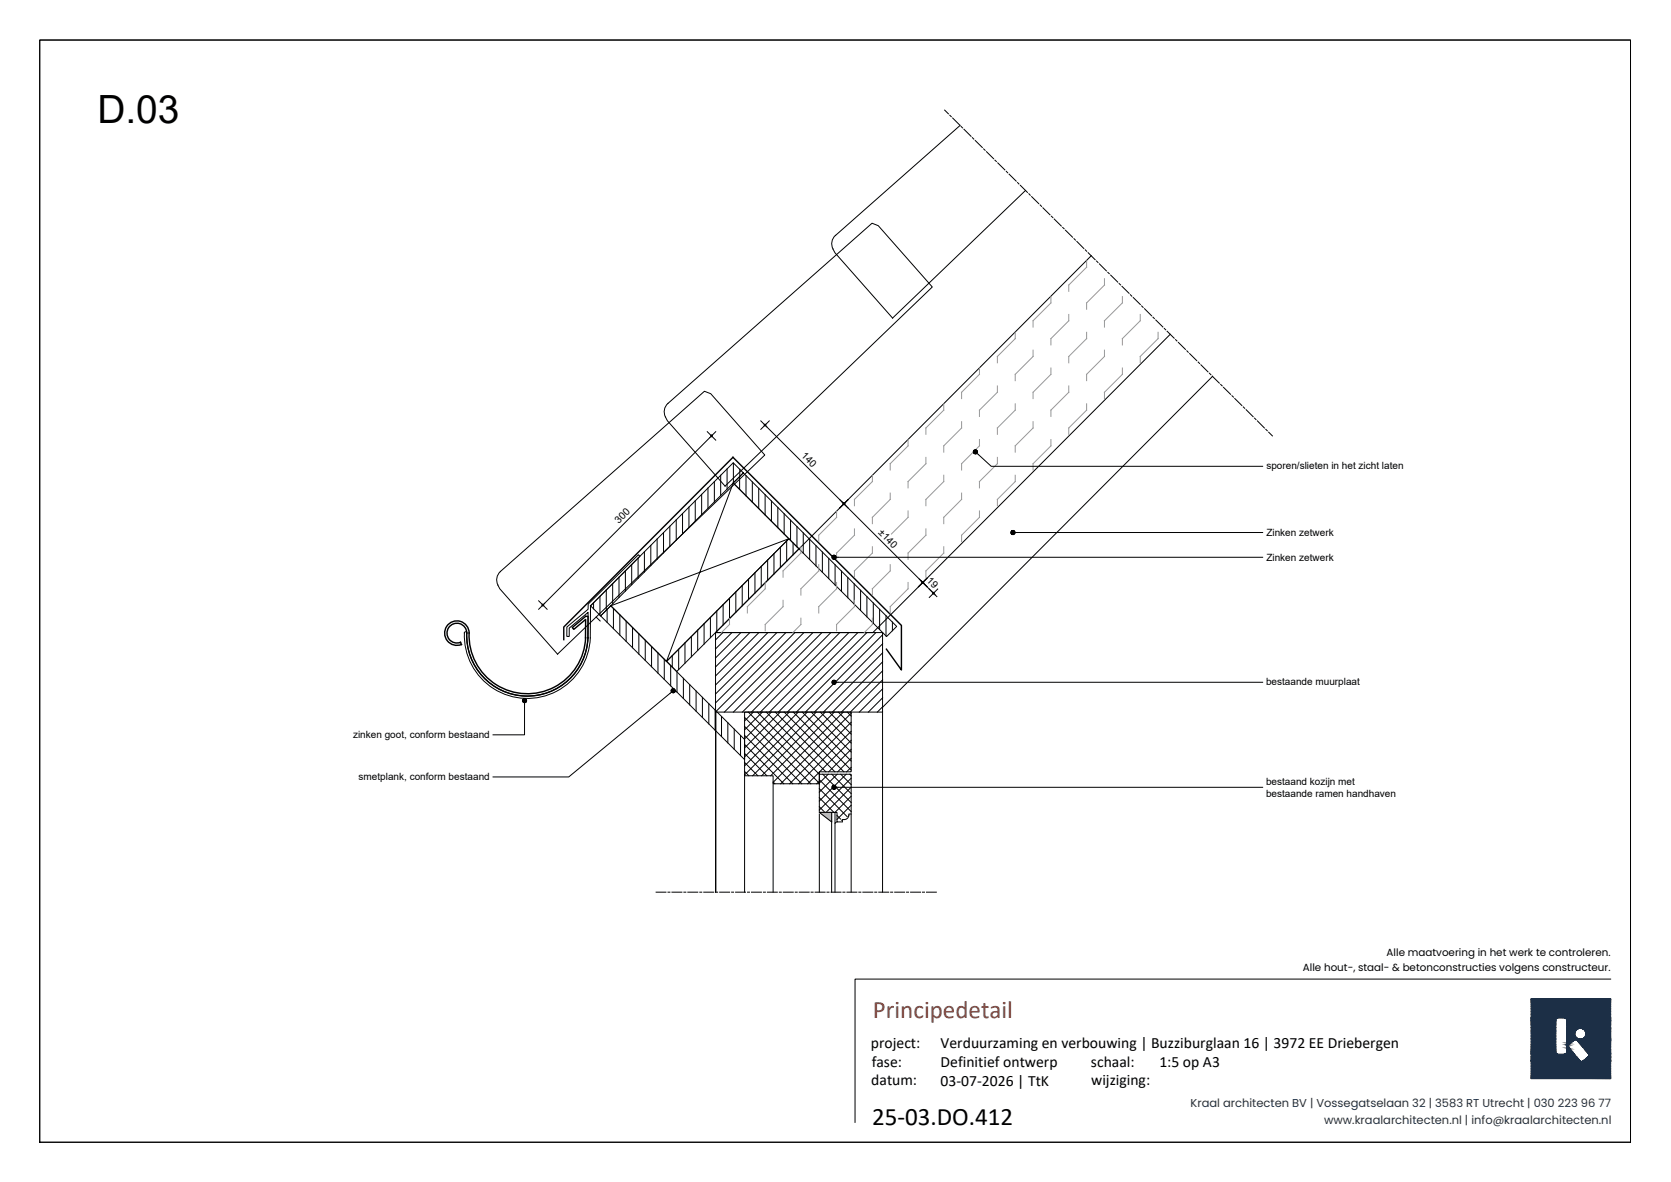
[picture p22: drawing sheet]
<svg xmlns="http://www.w3.org/2000/svg" width="420mm" height="297mm" viewBox="0 0 420 297" stroke-linecap="round" stroke-linejoin="round" font-family="sans-serif">
<defs><g id="words">
<text font-size="9.8" x="24.5" y="30.9">D.03</text>
<text font-size="6.3" fill="#a03a2b" x="219.5" y="255.8">Principedetail</text>
<text font-size="6.3" x="219.3" y="282.8">25-03.DO.412</text>
<g font-size="3.9">
<text x="219" y="263.3">project:</text>
<text x="236.5" y="263.3">Verduurzaming en verbouwing | Buzziburglaan 16 | 3972 EE Driebergen</text>
<text x="219.2" y="268">fase:</text>
<text x="236.5" y="268">Definitief ontwerp</text>
<text x="274.3" y="268">schaal:</text>
<text x="291.5" y="268">1:5 op A3</text>
<text x="219.1" y="272.8">datum:</text>
<text x="236.5" y="272.8">03-07-2026 | TtK</text>
<text x="274.4" y="272.8">wijziging:</text>
</g>
<g font-size="2.9" fill="#1c2f46">
<text x="299.4" y="278.3">Kraal architecten BV | Vossegatselaan 32 | 3583 RT Utrecht | 030 223 96 77</text>
<text x="332.9" y="282.5">www.kraalarchitecten.nl | info@kraalarchitecten.nl</text>
</g>
<g font-size="2.6">
<text x="327.6" y="244.1">Alle hout-, staal- &amp; betonconstructies volgens constructeur.</text>
<text x="348.7" y="240.1">Alle maatvoering in het werk te controleren.</text>
</g>
<g font-size="2.5">
<text x="201.3" y="114.6" transform="rotate(45 201.3 114.6)">140</text>
<text x="318.4" y="117.9">sporen/slieten in het zicht laten</text>
<text x="155.6" y="131.7" transform="rotate(-45 155.6 131.7)">300</text>
<text x="220.7" y="133.9" transform="rotate(45 220.7 133.9)">±140</text>
<text x="318.4" y="134.7">Zinken zetwerk</text>
<text x="318.4" y="140.9">Zinken zetwerk</text>
<text x="232.9" y="146.1" transform="rotate(45 232.9 146.1)">19</text>
<text x="318.3" y="172.1">bestaande muurplaat</text>
<text x="88.8" y="185.3">zinken goot, conform bestaand</text>
<text x="90.2" y="195.9">smetplank, conform bestaand</text>
<text x="318.3" y="197.2">bestaand kozijn met</text>
<text x="318.3" y="200.2">bestaande ramen handhaven</text>
</g>
</g></defs>
<!-- layer: _Lijn 0_0.05 mm -->
<g fill="none" stroke="#000" stroke-width=".25">
<path d="M241.4 31.5l-31.3 27.7a3.1 3.1 0 0 0-.2 4.3l14.5 16.4 33.5-32M304.9 94.6l-83 83.1M168 101.4l51.3-45.3 1.5 .6 13.6 15.4-52.1 50.1-14.5-16.5a3.1 3.1 0 0 1 .2-4.3zM116.8 159.1a15.8 15.8 0 0 0 15.2 16.4 15.8 15.8 0 0 0 16.4-15.2l.1-8.1 12.4-12.4-.4-.4-12.6 12.4v1.3l-5.4 4.5v2.3h.6v-2.1l4.8-3.9-.1 6.4a15.3 15.3 0 0 1-15.9 14.6 15.3 15.3 0 0 1-14.6-16l-.4-.1-.1 .3M125.8 143.6l51.3-45.3 1.6 .6 13.6 15.4-52.1 50.1-14.5-16.4-.5-1M125.8 143.6a2.8 2.8 0 0 0-.6 3.4M149.9 155.1l1 .9M179.9 179v45.2M180 179v45.2M221.9 179v45.2M187.2 194.7v29.5M194.4 197v27.2"/>
<path d="M206 204.6v19.6M214 204.6v19.6"/>
</g>
<!-- layer: 00c-Arcering zwart -->
<g fill="none" stroke="#000" stroke-width=".25">
<path d="M181.2 119.4v5.1M182.8 117.8v5.1M184.4 116.3v5M186 119.7v3.3M186 117.9v1.8M187.6 119.5v5.1M162 138.7v5M163.6 137.1v5M165.2 135.5v5.1M166.8 133.9v5M168.4 132.3v5M170 130.6v5.1"/>
<path d="M171.6 129v5.1M173.2 127.5v5M174.8 125.8v5.1M176.4 124.2v5.1M178 122.6v5.1M179.6 121v5.1M184.4 121.4h.1M189.2 121.1v5.1M190.8 122.7v5.1M192.4 124.3v5.1M194 125.9v5.1M194.6 139.1v5.1"/>
<path d="M195.6 127.5v5.1M196.2 137.5v5.1M197.2 129.1v5.1M197.8 135.9v5.1M198.8 130.7v5.1M199.4 136.4v3M200.4 132.3v5.1M202 133.9v5.1M203.6 135.5v5.1M205.2 137.1v5.1M206.8 138.7v5.1M149.2 151.5v1.5"/>
<path d="M150.9 149.9v4.7M151 154.8h.1M152.4 148.3v5.1M152.7 153.2v3.2M154.1 146.7v5.1M154.2 152.9v5.1M155.6 145.1v5.1M155.9 154.5v5.1M157.2 143.5v5.1M157.4 156.1v5.1M158.8 141.9v5M159 157.7v5.1"/>
<path d="M160.4 140.3v5.1M160.6 159.3v5.1M173.8 160v5M175.4 158.4v5.1M177 156.7v5.1M178.6 155.2v5M180.2 153.6v5.1M181.8 159l-1.9 1.8M181.8 151.9v5.1M183.4 150.4v5M184 159l-4.1 4.1M185 148.7v5.1"/>
<path d="M186.3 159l-6.4 6.3M186.6 147.1v5.1M188.2 145.5v5.1M188.6 159l-8.7 8.6M189.8 143.9v5.1M190.8 159l-10.9 10.9M191.4 142.3v5.1M193 140.7v5.1M193.1 159l-13.2 13.1M195.3 159l-15.4 15.4M197.6 159l-17.7 17.6M199.9 159l-20 19.9"/>
<path d="M202.1 159l-20 20M204.4 159l-20 20M206.7 159l-20 20M208.4 140.3v5.1M208.9 159l-20 20M210 141.9v5.1M211.2 159l-20 20M211.6 143.5v5.1M213.2 145.1v5.1M213.4 159l-20 20M214.8 146.7v5.1M215.7 159l-20 20"/>
<path d="M216.4 148.3v5.1M218 159l-20 20M218 149.9v5.1M219.6 151.5v5.1M220.2 159l-20 20M221.2 153.1v5.1M221.9 159.5l-19.4 19.5M222.8 154.7v5.1M224.4 156.3v2.2M162.2 160.9v5.1M163.8 162.5v5.1M165.4 164.1v5"/>
<path d="M167 165.7v5M168.6 167.3v5M169 164.8v2.8M170.2 168.9v5M170.6 163.2v5.1M171.8 170.5v5M172.2 161.6v5.1M173.4 172.1v5M175 173.7v5M176.6 175.2v5.1M178.2 176.9v5M179.8 178.4v5.1"/>
<path d="M188.2 179l17.8 17.8 2.2-2.2M189.4 179l-2.2 2.2M190.4 179l15.6 15.6M191.7 179l-4.5 4.4M192.7 179l15 15M194 179l-6.8 6.7M194.9 179l15 15M196.2 179l-9 8.9M197.2 179l15 15M198.5 179l-11.3 11.2M199.5 179l14.5 14.5M200.7 179l-13.5 13.5"/>
<path d="M201.7 179l12.3 12.2M203 179l-15.8 15.7M204 179l10 10M205.3 179l-16 16M206.2 179l7.8 7.7M207.5 179l-16 16M208.5 179l5.5 5.5M209.8 179l-16 16M210.8 179l3.2 3.2M212 179l-17.6 17.6M213 179l1 .9M214 179.2l-17.7 17.8"/>
<path d="M221.9 161.8l-17.1 17.2M221.9 164.1l-14.9 14.9M221.9 166.3l-12.6 12.7M221.9 168.6l-10.3 10.4M221.9 170.9l-8.1 8.1M221.9 173.1l-5.8 5.9M221.9 175.4l-3.6 3.6M221.9 177.6l-1.3 1.4M181.4 180.1v5M183 181.6v5.1M184.6 183.2v5.1M186.2 184.8v5.1"/>
<path d="M187.2 180.3l16.7 16.7M187.2 182.5l14.4 14.5M187.2 184.8l12.1 12.2M187.2 187.1l9.9 9.9M187.2 189.3l5.6 5.7M187.2 191.6l3.4 3.4M187.2 193.9l1.1 1.1M194.4 196.5l.4 .5M206 196.3l-.6 .7M206 194l-2.9 3M206 195.9l8 8M206 198.2l7.4 7.5"/>
<path d="M206.9 194.6l7.1 7.1M209.1 194.6l4.9 4.8M210.5 194.6l-4.5 4.5M211.4 194.6l2.6 2.6M212.8 194.6l-6.8 6.7M213.7 194.6l.3 .3M214 192.8l-1.1 1.2M214 190.6l-3.4 3.4M214 188.3l-5.6 5.7M214 186l-7.9 8M214 183.8l-13.2 13.2M214 181.5l-15.4 15.5"/>
<path d="M214 197.8l-6.3 6.4M214 195.6l-8 8M206 200.5l3.7 3.7M206 202.7l1.4 1.5M210.5 204.9l1.5 1.6M214 204.6l-1.6 1.6M214 202.4l-3.5 3.5M214 200.1l-4 4.1"/>
</g>
<!-- layer: _Lijn 3_0.18 mm -->
<path d="M184.4 116.3l2.5 2.5-35.9 36-2.5-2.6zM198.4 135.4l-30.8 30.8-14-14 44.8-16.8-14-14-16.8 44.8M198.4 135.4l2.5 2.5-30.7 30.8-2.6-2.5zM151 154.8l2.6-2.6 33.6 33.6v5.1zM179.9 159h42v20h-42zM187.2 179h26.8v15h-8v3h-11.6v-2h-7.2zM206 194.6h8v10.7l-2.2 1.3h-1.3v-2.4h-4.5zM213.4 205a1.25 1.25 0 0 1-1.6 1v.6M214 204.6h-.6v.4" fill="none" stroke="#000" stroke-width=".25"/>
<!-- layer: 34_Beglazing -->
<path d="M206 204.2h3.1v2.4zM210.5 206.6l-.5 .3M209.1 224.2v-20h.9v20" fill="none" stroke="#000" stroke-width=".25"/>
<!-- layer: _Lijn 3_0.18 mm -->
<g fill="#fff" stroke="#fff" stroke-width=".25">
<path d="M211.8 206l2.7 1.1h-2.7z"/>
<path d="M213.4 204.6h1.1v2.5zM213.4 204.6v.3l1.1 2.2z"/>
<path d="M213.4 204.9l1.1 2.2-1.3-1.6zM212.8 205.9l1.7 1.2-1.3-1.6z"/>
<path d="M212.2 206l.6-.1 1.7 1.2zM211.8 206l2.7 1.1-2.3-1.1z"/>
</g>
<!-- layer: 00e-Arcering grijs -->
<path d="M206 204.2h3.1" fill="none" stroke="#bababa" stroke-width=".25"/>
<path d="M206 204.2h3.1v2.4z" fill="#bababa" stroke="#bababa" stroke-width=".25"/>
<!-- layer: _Lijn 5_0.35 mm -->
<path d="M118 159.1a14.6 14.6 0 0 0 14 15.2 14.6 14.6 0 0 0 15.2-14l.1-4.6-3 2.5-.4-.5 3.4-2.8h.6a21.7 21.7 0 0 1-1.5 11.3 15.3 15.3 0 0 1-17.7 8.2 15.3 15.3 0 0 1-11.4-15.9 2.49 2.49 0 0 0-3.1-1.8 2.49 2.49 0 0 0-1.7 3.2 2.49 2.49 0 0 0 3.3 1.5l.2 .6a3.1 3.1 0 0 1-4.1-2.1 3.1 3.1 0 0 1 2.6-3.8 3.1 3.1 0 0 1 3.5 3M141.8 160.7v-3.1l42.5-42.7 42.4 42.3v11.2l-3.8-5.3" fill="none" stroke="#000" stroke-width=".36"/>
<!-- layer: 0 -->
<path d="M186.9 118.8l38.6 38.6-2.6 2.6-38.5-38.6zM246 114.2l3.2 3h68.3M255.7 133.8h61.8M210.7 140h106.8M131.9 177.1v7.6h-7.9M168.5 174.2l-25.5 21h-19M210.7 171.5h106.8M210.7 197.9h106.8" fill="none" stroke="#000" stroke-width=".25"/>
<!-- layer: _Lijn 4_0.25 mm -->
<path d="M274.4 64.3l-94.5 94.7h39.6l74.7-75" fill="none" stroke="#000" stroke-width=".25"/>
<!-- layer: 0_Arcering lichter -->
<g fill="none" stroke="#989898" stroke-width=".25">
<path d="M264.2 74.5v1.6l-4.4 4.5v1.6M268.7 79v1.6l-4.5 4.5v1.6M273.2 65.6v1.5l-4.5 4.5v1.6M277.7 70v1.6l-4.5 4.5v1.6M282.2 74.5v1.6l-4.5 4.5v1.6M286.7 79v1.6l-4.5 4.5v1.6M246.3 92.5v1.6l-4.5 4.5v1.6M250.8 97v1.6l-4.5 4.5v1.6M255.3 83.5v1.6l-4.5 4.5v1.6M259.8 88v1.6l-4.5 4.5v1.6M264.2 92.5v1.6l-4.4 4.5v1.6M268.7 97v1.6l-4.5 4.5v1.6"/>
<path d="M273.2 83.5v1.6l-4.5 4.5v1.6M277.7 88v1.6l-4.5 4.5v1.6M282.2 92.5v1.6l-4.5 4.5v1.6M291.2 83.5v1.6l-4.5 4.5v1.6M219.4 119.5v1.5l-4.6 4.5v1.6M228.3 110.5v1.5l-4.5 4.5v1.6M232.8 114.9v1.6l-4.5 4.5v1.6M237.3 101.5v1.6l-4.5 4.5v1.5M237.3 119.4v1.6l-4.5 4.5v1.6M241.8 106v1.6l-4.5 4.4v1.6M246.3 110.5v1.5l-4.5 4.5v1.6M250.8 114.9v1.6l-4.5 4.5v1.6"/>
<path d="M255.3 101.5v1.6l-4.5 4.5v1.5M255.3 119.4v1.6l-4.5 4.5v1.6M259.8 106v1.6l-4.5 4.4v1.6M264.2 110.5v1.5l-4.4 4.5v1.6M273.2 101.5v1.6l-4.5 4.5v1.5M201.4 137.4v1.6l-4.5 4.5v1.6M210.4 128.4v1.6l-4.5 4.5v1.6M214.8 132.9v1.6l-4.4 4.5v1.6M219.4 137.4v1.6l-4.6 4.5v1.6M223.8 123.9v1.6l-4.4 4.5v1.6M228.3 128.4v1.6l-4.5 4.5v1.6M232.8 132.9v1.6l-4.5 4.5v1.6"/>
<path d="M237.3 137.4v1.6l-4.5 4.5v1.6M241.8 123.9v1.6l-4.5 4.5v1.6M246.3 128.4v1.6l-4.5 4.5v1.6M183.4 155.5v1.4l-2 2.1M192.4 146.4v1.6l-4.5 4.4v1.6M196.9 150.9v1.5l-4.5 4.5v1.6M201.4 155.3v1.6l-2 2.1M205.9 141.9v1.6l-4.5 4.5v1.5M210.4 146.4v1.6l-4.5 4.4v1.6M214.8 150.9v1.5l-4.4 4.5v1.6M219.4 155.3v1.6l-2.1 2.1M223.8 141.9v1.6l-4.4 4.5v1.5"/>
<path d="M228.3 146.4v1.6l-4.5 4.4v1.6"/>
</g>
<!-- layer: 01a_Teksten -->
<g fill="#000" stroke="#000" stroke-width=".25">
<path d="M244.9 113.2l.1-.1 .3 .4zM209.3 139.9l.4 .1h-.5zM254.2 133.6l.5 .2h-.5zM131.9 175.6h.2l-.2 .5zM169.3 173.6l.4-.3v.1zM209.3 171.3l.4 .2h-.5zM209.3 197.6l.4 .3h-.5z"/>
<path d="M244.8 113.8l.1 .1 .4-.4zM245.3 113.5l-.2 .5-.2-.1zM245.3 113.5l-.2 .5 .2 .1z"/>
<path d="M244.9 113.2l-.1 .2 .5 .1zM244.8 113.4l.5 .1-.5 .1zM244.8 113.6v.2l.5-.3z"/>
<path d="M245.3 113.5v.6l.2-.1zM245.3 113.5l.3 .4-.1 .1zM245.3 113.5l.3 .4 .1-.2z"/>
<path d="M245.4 113.1l-.1 .4 .3-.3zM245.2 113.1h.2l-.1 .4zM245 113.1l.3 .4-.1-.4z"/>
<path d="M245.3 113.5l.4 .2 .1-.2zM245.3 113.5l.4-.2 .1 .2zM245.6 113.2l-.3 .3 .4-.2z"/>
<path d="M209.5 139.6l.2 .4v-.5zM209.4 139.7l.1-.1 .2 .4zM209.4 139.7l-.1 .2 .4 .1z"/>
<path d="M210.1 139.7l-.4 .3 .5-.1zM209.9 139.6l.2 .1-.4 .3zM209.7 139.5v.5l.2-.4z"/>
<path d="M254.2 133.8v.2l.5-.2zM254.2 134l.5-.2-.4 .4zM254.7 133.8l-.4 .4 .2 .1z"/>
<path d="M254.7 133.8l-.2 .5h.2zM254.7 133.8l.2 .5h-.2zM254.7 133.8l.2 .5 .1-.1z"/>
<path d="M254.5 133.4l.2 .4v-.5zM254.3 133.5l.2-.1 .2 .4zM254.3 133.5l-.1 .1 .5 .2z"/>
<path d="M254.7 133.8l.3 .4 .2-.2zM254.7 133.8h.5v.2zM254.7 133.8h.5v-.2z"/>
<path d="M255 133.5l-.3 .3 .5-.2zM254.9 133.4l.1 .1-.3 .3zM254.7 133.3v.5l.2-.4z"/>
<path d="M209.2 140l.1 .2 .4-.2zM209.3 140.2l.4-.2-.3 .4zM209.4 140.4l.1 .1 .2-.5z"/>
<path d="M209.7 140l-.2 .5h.2zM209.7 140l.2 .5h-.2zM209.7 140l.2 .5 .2-.1z"/>
<path d="M209.7 140l.4 .4 .1-.2zM209.7 140h.5v.2zM209.7 140h.5v-.1z"/>
<path d="M131.4 175.9v.2h.5zM131.4 176.1h.5l-.5 .2zM131.4 176.3l.2 .1 .3-.3z"/>
<path d="M131.9 176.1l-.3 .3 .1 .1zM131.9 176.1v.5l-.2-.1zM131.9 176.1v.5l.2-.1z"/>
<path d="M131.7 175.6l.2 .5v-.5zM131.6 175.7l.1-.1 .2 .5zM131.6 175.7l-.2 .2 .5 .2z"/>
<path d="M131.9 176.1l.2 .4 .1-.1zM131.9 176.1l.5 .2-.2 .1zM131.9 176.1l.5 .2v-.2z"/>
<path d="M131.9 176.1h.5v-.2zM131.9 176.1l.3-.4 .2 .2zM132.1 175.6l-.2 .5 .3-.4z"/>
<path d="M168.8 173.5v.2l.5-.1zM168.8 173.7l.5-.1-.4 .3zM168.9 173.9l.1 .1 .3-.4z"/>
<path d="M169.3 173.6l-.3 .4 .2 .1zM169.3 173.6l.1 .5h-.2zM169.3 173.6l.1 .5 .2-.1z"/>
<path d="M169 173.2l.3 .4-.2-.5zM169 173.2l.3 .4-.5-.3zM168.8 173.3v.2l.5 .1z"/>
<path d="M169.3 173.6l.3 .4 .1-.2zM169.3 173.6h.5l-.1 .2zM169.3 173.6h.5l-.1-.2z"/>
<path d="M169.5 173.2l-.2 .4 .4-.3zM169.3 173.1l.2 .1-.2 .4zM169.1 173.1l.2 .5v-.5z"/>
<path d="M209.2 171.5l.1 .1 .4-.1zM209.3 171.6l.4-.1-.3 .3zM209.7 171.5l-.3 .3 .1 .1z"/>
<path d="M209.7 171.5l-.2 .4 .2 .1zM209.7 171.5l.2 .4-.2 .1zM209.7 171.5l.2 .4 .2-.1z"/>
<path d="M209.5 171l.2 .5v-.5zM209.4 171.1l.1-.1 .2 .5zM209.4 171.1l-.1 .2 .4 .2z"/>
<path d="M209.7 171.5l.4 .3 .1-.2zM209.7 171.5h.5v.1zM209.7 171.5h.5v-.2z"/>
<path d="M209.7 171.5l.5-.2-.1-.2zM209.9 171l.2 .1-.4 .4zM209.7 171v.5l.2-.5z"/>
<path d="M209.2 197.9l.1 .1 .4-.1zM209.3 198l.4-.1-.3 .3zM209.7 197.9l-.3 .3 .1 .1z"/>
<path d="M209.7 197.9l-.2 .4h.2zM209.7 197.9l.2 .4h-.2zM209.7 197.9l.2 .4 .2-.1z"/>
<path d="M209.5 197.4l.2 .5v-.6zM209.4 197.5l.1-.1 .2 .5zM209.4 197.5l-.1 .1 .4 .3z"/>
<path d="M209.7 197.9l.4 .3 .1-.2zM209.7 197.9h.5v.1zM209.7 197.9h.5v-.3z"/>
<path d="M210.1 197.5l-.4 .4 .5-.3zM209.9 197.4l.2 .1-.4 .4zM209.7 197.3v.6l.2-.5z"/>
</g>
<path d="M245.6 113.9l.4 .3M255.2 133.8h.5M210.2 140h.5M131.9 176.6v.5M168.9 173.9l-.4 .3M210.2 171.5h.5M210.2 197.9h.5" fill="none" stroke="#000" stroke-width=".25"/>
<!-- layer: 07_Afbreeklijn -->
<g fill="none" stroke="#000" stroke-width=".25">
<path d="M237.5 27.7l1 .9M238.8 29l.4 .3M239.5 29.7l1.8 1.7M241.7 31.8l.3 .3M242.4 32.5l1.8 1.8M244.5 34.6l.4 .4M245.2 35.3l1.8 1.8M247.3 37.4l.4 .4M248.1 38.1l1.7 1.8M250.2 40.2l.3 .4M250.9 40.9l1.8 1.8M253 43.1l.4 .3"/>
<path d="M253.7 43.8l1.8 1.7M255.9 45.9l.3 .3M256.6 46.6l1.7 1.8M258.7 48.7l.3 .4M259.4 49.4l1.8 1.8M261.5 51.5l.4 .4M262.2 52.2l1.8 1.8M264.4 54.3l.3 .4M265.1 55l1.7 1.8M267.2 57.2l.4 .3M267.9 57.9l1.8 1.7M270 60l.4 .3"/>
<path d="M270.8 60.7l1.7 1.7M272.9 62.8l.3 .3M273.6 63.5l1.8 1.8M275.7 65.6l.4 .4M276.4 66.3l1.8 1.8M278.6 68.4l.3 .4M279.3 69.1l1.8 1.8M281.4 71.3l.3 .3M282.1 72l1.8 1.7M284.2 74.1l.4 .3M284.9 74.8l1.8 1.7M287.1 76.9l.3 .3"/>
<path d="M287.8 77.6l1.8 1.8M289.9 79.7l.4 .4M290.6 80.4l1.8 1.8M292.8 82.5l.3 .4M293.5 83.2l1.7 1.8M295.6 85.4l.3 .3M296.3 86l1.8 1.8M298.4 88.2l.4 .3M299.1 88.9l1.8 1.7M301.3 91l.3 .3M302 91.7l1.7 1.8M304.1 93.8l.4 .4"/>
<path d="M304.8 94.5l1.8 1.8M306.9 96.6l.4 .4M307.6 97.3l1.8 1.8M309.8 99.4l.3 .4M310.5 100.1l1.8 1.8M312.6 102.3l.4 .3M313.3 103l1.8 1.7M315.4 105.1l.4 .3M316.2 105.8l1.7 1.8M318.3 107.9l.3 .4M319 108.6l.9 .9M165 224.2h2.4"/>
<path d="M168 224.2h.4M169 224.2h2.4M172 224.2h.4M173 224.2h2.5M176 224.2h.4M177 224.2h2.5M180 224.2h.4M181 224.2h2.5M184 224.2h.4M185 224.2h2.5M188 224.2h.4M189 224.2h2.5"/>
<path d="M192 224.2h.4M193 224.2h2.5M196 224.2h.4M197 224.2h2.5M200 224.2h.4M201 224.2h2.5M203.9 224.2h.5M205 224.2h2.5M207.9 224.2h.5M209 224.2h2.5M211.9 224.2h.5M213 224.2h2.5"/>
<path d="M215.9 224.2h.6M217 224.2h2.5M219.9 224.2h.6M221 224.2h2.5M223.9 224.2h.6M225 224.2h2.5M227.9 224.2h.6M229 224.2h2.5M231.9 224.2h.6M233 224.2h2.4"/>
</g>
<!-- layer: 03_Maatvoering -->
<g fill="none" stroke="#000" stroke-width=".25">
<path d="M177.8 108.5l2.2 2.1M180 108.5l-44.6 44.6M191.3 105.8l41.8 41.6M193.4 105.8l-2.1 2.1M213.3 125.5l-2.2 2.2M135.4 151l2.2 2.1M232 146.4l3.6 3.5M233.1 145.3l-2.2 2.2M235.8 148l-2.1 2.1"/>
<circle cx="178.9" cy="109.5" r=".22"/>
<circle cx="192.4" cy="106.8" r=".22"/>
<circle cx="212.2" cy="126.6" r=".22"/>
<circle cx="136.5" cy="152" r=".22"/>
<circle cx="232" cy="146.4" r=".22"/>
<circle cx="234.7" cy="149.1" r=".22"/>
</g>
<g fill="#fff" stroke="#fff" stroke-width=".25">
<path d="M157.2 127.3l-3 3 1.5 1.6zM157.2 127.3l1.6 1.5-3.1 3.1z"/>
<path d="M202.8 113.2l-1.5 1.6 4.4 1.4zM201.3 114.8l4.4 1.4-1.5 1.6z"/>
<path d="M222.1 132.5l-1.6 1.5 5.6 2.5zM220.5 134l5.6 2.5-1.5 1.6z"/>
<path d="M234.4 144.8l-1.6 1.5 3.5 .4zM232.8 146.3l3.5 .4-1.5 1.6z"/>
</g>
<!-- layer: 04c_Stempel -->
<path d="M10 10.1h400v276.9h-400zM405 246h-190v36.1" fill="none" stroke="#000" stroke-width=".25"/>
<!-- layer: 04c_Stempel_Blauw -->
<g fill="#fff" stroke="#fff" stroke-width=".25">
<path d="M297.8 275.8v3.6l107.7-3.6zM297.8 279.4l107.7-3.6v3.6z"/>
<path d="M297.8 280v3.7l107.7-3.7zM297.8 283.7l107.7-3.7v3.7z"/>
</g>
<g fill="#1c2f46" stroke="#1c2f46" stroke-width=".25">
<path d="M385 251l20 .1zM385 251l20 .1z"/>
<path d="M385 251.1h20zM385 251.1h20z"/>
<path d="M385 251.1l20 .1zM385 251.1l20 .1z"/>
<path d="M385 251.2l20 .1zM385 251.2l20 .1z"/>
<path d="M385 251.3l20 .1v-.1zM385 251.3l20 .1h-20z"/>
<path d="M385 251.4l20 .2v-.2zM385 251.4l20 .2h-20z"/>
<path d="M385 251.6l20 .1v-.1zM385 251.6l20 .1h-20z"/>
<path d="M385 251.7l20 .2v-.2zM385 251.7l20 .2h-20z"/>
<path d="M385 251.9l20 .5v-.5zM385 251.9l20 .5h-20z"/>
<path d="M385 252.4l20 .5v-.5zM385 252.4l20 .5h-20z"/>
<path d="M385 252.9l20 .6v-.6zM385 252.9l20 .6h-20z"/>
<path d="M385 253.5l20 .7v-.7zM385 253.5l20 .7h-20z"/>
<path d="M385 254.2l20 .7v-.7zM385 254.2l20 .7h-20z"/>
<path d="M385 254.9l20 .8v-.8zM385 254.9l20 .8h-20z"/>
<path d="M385 255.7l20 .1v-.1zM385 255.7l20 .1h-20z"/>
<path d="M393.4 255.8h11.6zM393.4 255.8h11.6z"/>
<path d="M385 255.8h6.8zM385 255.8h6.6z"/>
<path d="M393.5 255.8l11.5 .1zM393.5 255.8l11.5 .1z"/>
<path d="M385 255.8h6.6zM385 255.8l6.5 .1z"/>
<path d="M393.6 255.9l11.4 .1zM393.6 255.9l11.4 .1z"/>
<path d="M385 255.9h6.5zM385 255.9l6.4 .1z"/>
<path d="M393.8 256l11.2 .2v-.2zM393.8 256l11.2 .2h-11.1z"/>
<path d="M385 256l6.2 .2 .2-.2zM385 256l6.2 .2h-6.2z"/>
<path d="M393.9 256.2l11.1 .1zM393.9 256.2l11.1 .1z"/>
<path d="M385 256.2h6.2zM385 256.2l6.2 .1z"/>
<path d="M393.9 256.3l11.1 .1zM393.9 256.3l11.1 .1z"/>
<path d="M385 256.3l6.2 .1zM385 256.3l6.2 .1z"/>
<path d="M393.9 256.4h11.1zM393.9 256.4h11.1z"/>
<path d="M385 256.4h6.2zM385 256.4h6.2z"/>
<path d="M393.9 256.4l11.1 .1zM393.9 256.4l11.1 .1z"/>
<path d="M385 256.4l6.2 .1zM385 256.4l6.2 .1z"/>
<path d="M393.9 256.5h11.1zM393.9 256.5h11.1z"/>
<path d="M385 256.5h6.2zM385 256.5h6.2z"/>
<path d="M393.9 256.5l11.1 .1zM393.9 256.5l11.1 .1z"/>
<path d="M385 256.5l6.2 .1zM385 256.5l6.2 .1z"/>
<path d="M393.9 256.6l11.1 .1v-.1zM393.9 256.6l11.1 .1h-11.1z"/>
<path d="M385 256.6l6.2 .1v-.1zM385 256.6l6.2 .1h-6.2z"/>
<path d="M393.9 256.7l11.1 .2v-.2zM393.9 256.7l11.1 .2h-11.1z"/>
<path d="M385 256.7l6.2 .2v-.2zM385 256.7l6.2 .2h-6.2z"/>
<path d="M393.9 256.9l11.1 .2v-.2zM393.9 256.9l11.1 .2h-11.1z"/>
<path d="M385 256.9l6.2 .2v-.2zM385 256.9l6.2 .2h-6.2z"/>
<path d="M393.9 257.1l11.1 .3v-.3zM393.9 257.1l11.1 .3h-11.1z"/>
<path d="M385 257.1l6.2 .3v-.3zM385 257.1l6.2 .3h-6.2z"/>
<path d="M393.9 257.4h11.1zM393.9 257.4h11.1z"/>
<path d="M385 257.4h6.2zM385 257.4h6.2z"/>
<path d="M393.9 257.4l11.1 .2v-.2zM393.9 257.4l11.1 .2h-11.1z"/>
<path d="M385 257.4l6.2 .2v-.2zM385 257.4l6.2 .2h-6.2z"/>
<path d="M393.9 257.6l11.1 .6v-.6zM393.9 257.6l11.1 .6h-11.1z"/>
<path d="M385 257.6l6.2 .6v-.6zM385 257.6l6.2 .6h-6.2z"/>
<path d="M393.9 258.2l11.1 .1zM393.9 258.2l11.1 .1z"/>
<path d="M385 258.2l6.2 .1zM385 258.2l6.2 .1z"/>
<path d="M393.9 258.3l11.1 .1v-.1zM393.9 258.3l11.1 .1h-11.1z"/>
<path d="M397.4 258.4l7.6 .1zM397.4 258.4l7.6 .1z"/>
<path d="M393.9 258.4h3.5zM393.9 258.4l3.2 .1z"/>
<path d="M397.6 258.5h7.4zM397.6 258.5h7.4z"/>
<path d="M393.9 258.5h3.2zM393.9 258.5h2.9z"/>
<path d="M397.9 258.5l7.1 .2v-.2zM397.9 258.5l7.1 .2z"/>
<path d="M393.9 258.5l2.7 .2 .2-.2zM393.9 258.5l2.7 .2h-2.7z"/>
<path d="M398.1 258.7l6.9 .1v-.1zM398.1 258.7l6.9 .1h-6.7z"/>
<path d="M393.9 258.7l2.5 .1 .2-.1zM393.9 258.7l2.5 .1h-2.5z"/>
<path d="M393.9 258.8h2.5zM393.9 258.8l2.4 .1z"/>
<path d="M385 258.3l6.2 .6v-.6zM385 258.3l6.2 .6h-6.2z"/>
<path d="M398.3 258.8l6.7 .2v-.2zM398.3 258.8l6.7 .2h-6.5z"/>
<path d="M393.9 258.9l2.3 .1 .1-.1zM393.9 258.9l2.3 .1h-2.3z"/>
<path d="M398.5 259l6.5 .2v-.2zM398.5 259l6.5 .2h-6.4z"/>
<path d="M385 258.9l6.2 .3v-.3zM385 258.9l6.2 .3h-6.2z"/>
<path d="M398.6 259.2l6.4 .1zM398.6 259.2l6.4 .1z"/>
<path d="M393.9 259l2.2 .3 .1-.3zM393.9 259l2.2 .3h-2.2z"/>
<path d="M398.6 259.3l6.4 .2v-.2zM398.6 259.3l6.4 .2h-6.3z"/>
<path d="M393.9 259.3l2.1 .2 .1-.2zM393.9 259.3l2.1 .2h-2.1z"/>
<path d="M393.9 259.5l2.1 .1zM393.9 259.5l2.1 .1z"/>
<path d="M385 259.2l6.2 .4v-.4zM385 259.2l6.2 .4h-6.2z"/>
<path d="M398.7 259.5l6.3 .3v-.3zM398.7 259.5l6.3 .3h-6.3z"/>
<path d="M393.9 259.6l2.1 .2v-.2zM393.9 259.6l2.1 .2h-2.1z"/>
<path d="M398.7 259.8l6.3 .3v-.3zM398.7 259.8l6.3 .3h-6.3z"/>
<path d="M393.9 259.8l2.1 .3v-.3zM393.9 259.8l2.1 .3h-2.1z"/>
<path d="M398.7 260.1l6.3 .2v-.2zM398.7 260.1l6.3 .2h-6.4z"/>
<path d="M393.9 260.1l2.2 .2-.1-.2zM393.9 260.1l2.2 .2h-2.2z"/>
<path d="M393.9 260.3l2.2 .1zM393.9 260.3l2.2 .1z"/>
<path d="M385 259.6l6.2 .8v-.8zM385 259.6l6.2 .8h-6.2z"/>
<path d="M398.6 260.3l6.4 .2v-.2zM398.6 260.3l6.4 .2h-6.5z"/>
<path d="M393.9 260.4l2.3 .1-.1-.1zM393.9 260.4l2.3 .1h-2.3z"/>
<path d="M398.5 260.5l6.5 .2v-.2zM398.5 260.5l6.5 .2h-6.7z"/>
<path d="M393.9 260.5l2.5 .2-.2-.2zM393.9 260.5l2.5 .2h-2.5z"/>
<path d="M398.3 260.7l6.7 .2v-.2zM398.1 260.9l.2-.2 6.7 .2z"/>
<path d="M393.9 260.7l2.7 .2-.2-.2zM393.9 260.7l2.7 .2h-2.7z"/>
<path d="M398.1 260.9l6.9 .1v-.1zM397.9 261l.2-.1 6.9 .1z"/>
<path d="M393.9 260.9l2.9 .1zM393.9 260.9l2.9 .1h-2.9z"/>
<path d="M397.9 261l7.1 .1zM397.8 261.1h7.2z"/>
<path d="M385 260.4l6.2 .7v-.7zM385 260.4l6.2 .7h-6.2z"/>
<path d="M393.9 261l3.1 .1zM393.9 261l3.1 .1z"/>
<path d="M385 261.1h6.2zM385 261.1h6.2z"/>
<path d="M397.8 261.1h7.2zM397.6 261.1h7.4z"/>
<path d="M393.9 261.1h3.2zM393.9 261.1h3.2z"/>
<path d="M397.6 261.1h7.4zM397.4 261.1h7.6z"/>
<path d="M393.9 261.1h3.5zM393.9 261.1h3.5z"/>
<path d="M393.9 261.1l11.1 .2v-.2zM393.9 261.1l11.1 .2h-11.1z"/>
<path d="M396.2 261.3h8.8zM396.2 261.3h8.8z"/>
<path d="M393.9 261.3h2.3zM393.9 261.3h2.1z"/>
<path d="M396.3 261.3l8.7 .1zM396.3 261.3l8.7 .1z"/>
<path d="M393.9 261.3h2.1zM393.9 261.3l2 .1z"/>
<path d="M396.4 261.4h8.6zM396.4 261.4h8.6z"/>
<path d="M393.9 261.4h2zM393.9 261.4h1.9z"/>
<path d="M393.9 261.4h1.9zM393.9 261.4h1.9z"/>
<path d="M393.9 261.4h1.9zM393.9 261.4l1.8 .1z"/>
<path d="M396.5 261.4l8.5 .1zM396.5 261.4l8.5 .1zM396.6 261.5h8.4zM396.6 261.5h8.4z"/>
<path d="M393.9 261.5h1.8zM393.9 261.5h1.7z"/>
<path d="M396.6 261.5h8.4zM396.6 261.5h8.4z"/>
<path d="M393.9 261.5h1.7zM393.9 261.5l1.7 .1z"/>
<path d="M396.6 261.5l8.4 .1zM396.6 261.5l8.4 .1z"/>
<path d="M393.9 261.6l1.5 .2 .2-.2zM393.9 261.6l1.5 .2h-1.5z"/>
<path d="M396.7 261.6l8.3 .2v-.2zM396.7 261.6l8.3 .2h-8.2z"/>
<path d="M393.9 261.8h1.5zM393.9 261.8h1.4z"/>
<path d="M385 261.1l6.2 .7v-.7zM385 261.1l6.2 .7h-6.2z"/>
<path d="M393.9 261.8h1.4zM393.9 261.8l1.3 .1z"/>
<path d="M396.8 261.8l8.2 .2v-.2zM396.8 261.8l8.2 .2h-8z"/>
<path d="M393.9 261.9l1 .2 .3-.2zM393.9 261.9l1 .2h-1z"/>
<path d="M397 262l8 .3v-.3zM397 262l8 .3h-7.8z"/>
<path d="M393.9 262.1l.8 .2 .2-.2zM393.9 262.1l.8 .2h-.8z"/>
<path d="M393.9 262.3h.8zM393.9 262.3h.8z"/>
<path d="M393.9 262.3h.8zM393.9 262.3l.7 .1z"/>
<path d="M393.9 262.4h.7zM393.9 262.4h.7z"/>
<path d="M393.9 262.4h.7zM393.9 262.4l.6 .1z"/>
<path d="M393.9 262.5h.6zM393.9 262.5h.6z"/>
<path d="M385 261.8l6.2 .7v-.7zM385 261.8l6.2 .7h-6.2z"/>
<path d="M393.9 262.5h.6zM393.9 262.5h.6z"/>
<path d="M397.2 262.3l7.8 .2v-.2zM397.2 262.3l7.8 .2h-7.6z"/>
<path d="M393.9 262.5h.6zM393.9 262.5l.5 .1z"/>
<path d="M393.9 262.6l.5 .2v-.2zM393.9 262.6l.5 .2h-.5z"/>
<path d="M397.4 262.5l7.6 .4v-.4zM397.4 262.5l7.6 .4h-7.2z"/>
<path d="M385 262.5l6.2 .4v-.4zM385 262.5l6.2 .4h-6.2z"/>
<path d="M393.9 262.8l.5 .2v-.2zM393.9 262.8l.5 .2h-.5z"/>
<path d="M393.9 263l.5 .1zM393.9 263l.5 .1z"/>
<path d="M385 262.9l6.2 .2v-.2zM385 262.9l6.2 .2h-6.2z"/>
<path d="M397.8 262.9l7.2 .3v-.3zM397.8 262.9l7.2 .3h-7z"/>
<path d="M393.9 263.1l.5 .1zM393.9 263.1l.5 .1z"/>
<path d="M393.9 263.2h.6zM393.9 263.2h.6z"/>
<path d="M393.9 263.2l.6 .1zM393.9 263.2l.6 .1z"/>
<path d="M393.9 263.3h.6zM393.9 263.3h.6z"/>
<path d="M393.9 263.3l.7 .1zM393.9 263.3l.7 .1z"/>
<path d="M385 263.1l6.2 .3v-.3zM385 263.1l6.2 .3h-6.2z"/>
<path d="M393.9 263.4h.7zM393.9 263.4h.7z"/>
<path d="M393.9 263.4l.8 .2-.1-.2zM393.9 263.4l.8 .2h-.8z"/>
<path d="M393.9 263.6h.9zM393.9 263.6h.9z"/>
<path d="M385 263.4l6.2 .2v-.2zM385 263.4l6.2 .2h-6.2z"/>
<path d="M398 263.2l7 .5v-.5zM398 263.2l7 .5h-6.5z"/>
<path d="M393.9 263.6l1 .2-.1-.2zM393.9 263.6l1 .2h-1z"/>
<path d="M393.9 263.8h1.1zM393.9 263.8h1.1z"/>
<path d="M385 263.6l6.2 .2v-.2zM385 263.6l6.2 .2h-6.2z"/>
<path d="M398.5 263.7l6.5 .1zM398.5 263.7l6.5 .1z"/>
<path d="M385 263.8h6.2zM385 263.8h6.2z"/>
<path d="M393.9 263.8l1.2 .2-.1-.2zM393.9 263.8l1.2 .2h-1.2z"/>
<path d="M385 263.8l6.2 .2v-.2zM385 263.8l6.2 .2h-6.2z"/>
<path d="M393.9 264h1.2zM393.9 264h1.2z"/>
<path d="M398.5 263.8l6.5 .2v-.2zM398.5 263.8l6.5 .2h-6.3z"/>
<path d="M393.9 264l1.3 .1zM393.9 264l1.3 .1h-1.3z"/>
<path d="M385 264l6.2 .1v-.1zM385 264l6.2 .1h-6.2z"/>
<path d="M393.9 264.1l1.4 .2zM393.9 264.1l1.4 .2z"/>
<path d="M385 264.1l6.2 .2zM385 264.1l6.2 .2z"/>
<path d="M398.7 264l6.3 .3v-.3zM398.7 264l6.3 .3h-6.1z"/>
<path d="M393.9 264.3h1.5zM393.9 264.3h1.5z"/>
<path d="M393.9 264.3h1.5zM393.9 264.3h1.5z"/>
<path d="M385 264.3h6.2zM385 264.3h6.2z"/>
<path d="M393.9 264.3h1.5zM393.9 264.3h1.5z"/>
<path d="M385 264.3h6.2zM385 264.3h6.2z"/>
<path d="M393.9 264.3l1.6 .1zM393.9 264.3l1.6 .1z"/>
<path d="M385 264.3l6.2 .1zM385 264.3l6.2 .1z"/>
<path d="M398.9 264.3l6.1 .2v-.2zM398.9 264.3l6.1 .2h-5.9z"/>
<path d="M393.9 264.4l1.7 .2zM393.9 264.4l1.7 .2h-1.7z"/>
<path d="M385 264.4l6.2 .2v-.2zM385 264.4l6.2 .2h-6.2z"/>
<path d="M399.1 264.5l5.9 .2v-.2zM399.1 264.5l5.9 .2h-5.8z"/>
<path d="M399.2 264.7h5.8zM399.2 264.7h5.8z"/>
<path d="M385 264.6l6.4 .1-.2-.1zM385 264.6l6.4 .1h-6.4z"/>
<path d="M393.9 264.6l1.8 .1-.1-.1zM393.9 264.6l1.8 .1h-1.9z"/>
<path d="M385 264.7h6.4zM385 264.7h6.4z"/>
<path d="M399.3 264.7l5.7 .1zM399.3 264.7l5.7 .1z"/>
<path d="M399.3 264.8h5.7zM399.3 264.8h5.7z"/>
<path d="M399.3 264.8h5.7zM399.3 264.8h5.7z"/>
<path d="M393.8 264.7l2 .2zM393.6 264.9l.2-.2 2 .2z"/>
<path d="M385 264.7l6.5 .2zM385 264.7l6.5 .2h-6.5z"/>
<path d="M399.4 264.8l5.6 .1zM399.4 264.8l5.6 .1z"/>
<path d="M393.6 264.9h2.3zM393.5 264.9h2.4z"/>
<path d="M385 264.9h6.6zM385 264.9h6.6z"/>
<path d="M393.5 264.9h2.4zM393.4 264.9h2.5z"/>
<path d="M393.4 264.9h2.5zM393.4 264.9h2.5z"/>
<path d="M385 264.9h6.8zM385 264.9h6.8z"/>
<path d="M399.4 264.9l5.6 .1zM399.4 264.9l5.6 .1z"/>
<path d="M399.5 265l5.5 .2v-.2zM399.5 265l5.5 .2h-5.5z"/>
<path d="M399.5 265.2l5.5 .2v-.2zM399.5 265.2l5.5 .2h-5.6z"/>
<path d="M385 264.9l11.4 .6-.5-.6zM385 264.9l11.4 .6h-11.4z"/>
<path d="M399.4 265.4l5.6 .1zM399.4 265.4l5.6 .1z"/>
<path d="M399.4 265.5l5.6 .1zM399.4 265.5l5.6 .1z"/>
<path d="M385 265.5l11.5 .1zM385 265.5l11.5 .1z"/>
<path d="M399.3 265.6h5.7zM399.3 265.6h5.7zM399.3 265.6h5.7zM399.3 265.6h5.7z"/>
<path d="M399.3 265.6h5.7zM399.3 265.6h5.7z"/>
<path d="M399.2 265.6l5.8 .1zM399.2 265.7h5.8z"/>
<path d="M399.2 265.7l5.8 .1zM399.1 265.8h5.9z"/>
<path d="M385 265.6l11.6 .2-.1-.2zM385 265.6l11.6 .2h-11.6z"/>
<path d="M399.1 265.8l5.9 .1v-.1zM398.9 265.9l.2-.1 5.9 .1z"/>
<path d="M385 265.8l11.8 .2-.2-.2zM385 265.8l11.8 .2h-11.8z"/>
<path d="M398.9 265.9l6.1 .2v-.2zM398.7 266.1l.2-.2 6.1 .2z"/>
<path d="M385 266l12 .2-.2-.2zM385 266l12 .2h-12z"/>
<path d="M398.7 266.1l6.3 .2v-.2zM398.4 266.3l.3-.2 6.3 .2z"/>
<path d="M385 266.2l12.1 .2-.1-.2zM385 266.2l12.1 .2h-12.1z"/>
<path d="M398.4 266.3l6.6 .1zM398.3 266.4h6.7z"/>
<path d="M385 266.4h12.1zM385 266.4h12.1z"/>
<path d="M398.3 266.4l6.7 .1zM398.3 266.5h6.7z"/>
<path d="M385 266.4l12.2 .1zM385 266.4l12.2 .1z"/>
<path d="M398.3 266.5h6.7zM398.2 266.5h6.8z"/>
<path d="M385 266.5h12.3zM385 266.5h12.3z"/>
<path d="M385 266.5l12.3 .1zM385 266.5l12.3 .1z"/>
<path d="M398.2 266.5l6.8 .1zM398.2 266.5l6.8 .1z"/>
<path d="M398.1 266.6h6.9zM398.1 266.6h6.9z"/>
<path d="M398.1 266.6h6.9zM398.1 266.6h6.9z"/>
<path d="M385 266.6h12.3zM385 266.6h12.3z"/>
<path d="M398.1 266.6l6.9 .1zM398 266.7h7z"/>
<path d="M385 266.6l12.4 .1zM385 266.6l12.4 .1z"/>
<path d="M398 266.7h7zM397.8 266.7h7.2z"/>
<path d="M397.8 266.7h7.2zM397.6 266.7h7.4z"/>
<path d="M385 266.7h12.6zM385 266.7h12.6z"/>
<path d="M385 266.7l20 .5v-.5zM385 266.7l20 .5h-20z"/>
<path d="M385 267.2l20 .7v-.7zM385 267.2l20 .7h-20z"/>
<path d="M385 267.9l20 .7v-.7zM385 267.9l20 .7h-20z"/>
<path d="M385 268.6l20 .6v-.6zM385 268.6l20 .6h-20z"/>
<path d="M385 269.2l20 .5v-.5zM385 269.2l20 .5h-20z"/>
<path d="M385 269.7l20 .5v-.5zM385 269.7l20 .5h-20z"/>
<path d="M385 270.2l20 .2v-.2zM385 270.2l20 .2h-20z"/>
<path d="M385 270.4l20 .2v-.2zM385 270.4l20 .2h-20z"/>
<path d="M385 270.6l20 .1v-.1zM385 270.6l20 .1h-20z"/>
<path d="M385 270.7l20 .1v-.1zM385 270.7l20 .1h-20z"/>
<path d="M385 270.8l20 .1zM385 270.8l20 .1z"/>
<path d="M385 270.9l20 .1zM385 270.9l20 .1z"/>
<path d="M385 271h20zM385 271h20zM385 271h20zM385 271h20z"/>
</g>
<!-- layer: 04c_Stempel -->
<g fill="#fff" stroke="#fff" stroke-width=".25">
<path d="M348.3 237.9v3.3l58.3-3.3zM348.3 241.2l58.3-3.3v3.3z"/>
<path d="M327.2 241.8v3.3l80-3.3zM327.2 245.1l80-3.3v3.3z"/>
</g>
<use href="#words"/>
</svg>
